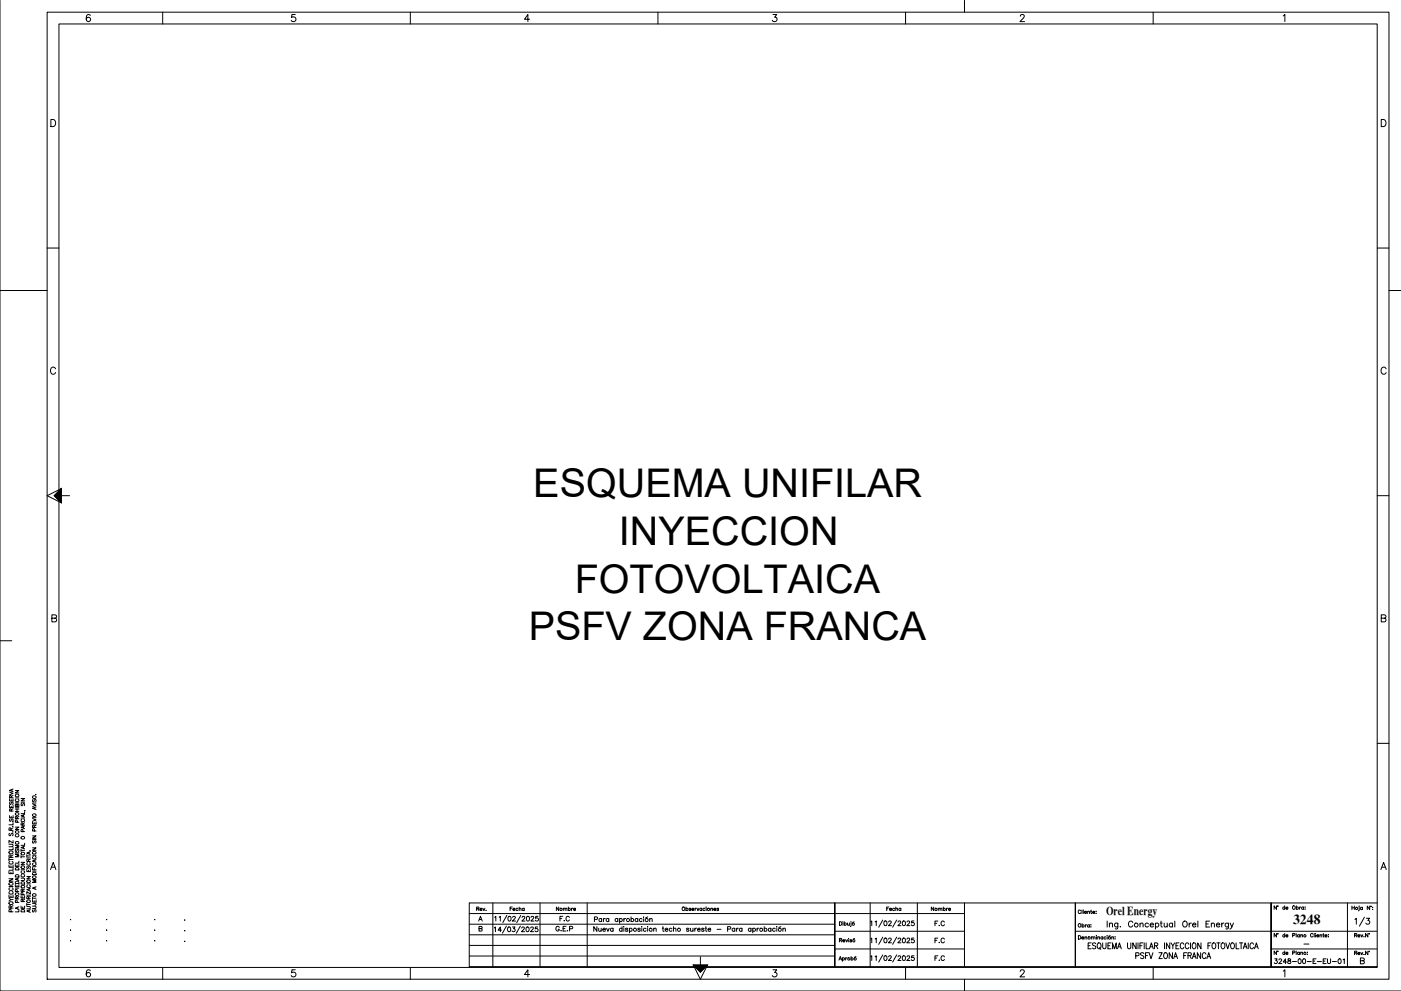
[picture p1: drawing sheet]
<svg xmlns="http://www.w3.org/2000/svg" width="594mm" height="420mm" viewBox="0 0 594 420" stroke-linecap="round" stroke-linejoin="round" font-family="sans-serif">
<defs><g id="words">
<g font-size="16.8">
<text x="226.1" y="210.8">ESQUEMA UNIFILAR</text>
<text x="262.5" y="231">INYECCION</text>
<text x="243.7" y="251.2">FOTOVOLTAICA</text>
<text x="224.2" y="271.4">PSFV ZONA FRANCA</text>
</g>
<text font-size="7.5" x="573.3" y="394.1">1/3</text>
<text font-size="5.9" x="548.3" y="391.8">3248</text>
<g font-size="5.3">
<text x="395.1" y="393.7">F.C</text>
<text x="395.1" y="401.1">F.C</text>
<text x="395.1" y="408.5">F.C</text>
<text x="539" y="409.9">3248-00-E-EU-01</text>
</g>
<text font-size="5.1" x="469" y="388">Orel Energy</text>
<g font-size="4.9">
<text x="234.6" y="395.8">G.E.P</text>
<text x="236.4" y="391.6">F.C</text>
</g>
<g font-size="4.4">
<text x="6.3" y="349.6" transform="rotate(-90 6.3 349.6)">SE RESERVA</text>
<text x="200.7" y="387.3">Rev.</text>
<text x="215.2" y="387.3">Fecha</text>
<text x="234.6" y="387.3">Nombre</text>
<text x="374.6" y="387.3">Fecha</text>
<text x="393.7" y="387.3">Nombre</text>
</g>
<text font-size="3.1" x="76.9" y="391.6">.</text>
<g font-size="2.6">
<text x="76.9" y="395.8">.</text>
<text x="28.6" y="400">.</text>
<text x="43.7" y="400">.</text>
<text x="64.2" y="400">.</text>
<text x="76.9" y="400.4">.</text>
<text x="551.7" y="401.5">-</text>
</g>
</g></defs>
<!-- layer: TEXTOS -->
<g fill="none" stroke="#000" stroke-width=".42">
<path d="M29.9 394.3h.1M29.9 389.8h.1M45.2 394.3h.1M45.2 389.8h.1M65.6 394.3h.1M65.6 389.8h.1M203 390.5l.7-2 .8 2M203.1 393.7l1.2-.1 .1-.6-1.3-.2v2l1.3-.2 .1-.5-.5-.4M203.3 389.8h.9M209.6 393.4l.5-.4v2M209.8 388.9l.4-.4v2M211.7 388.9l.5-.4v2"/>
<path d="M212.7 394.3h-1.5l1-1.3v2M214.7 392.6l-1.7 3.1M214.9 388.1l-1.7 3.1M215.5 393.1a.92 .92 0 0 1 1.1 .9 .92 .92 0 0 1-1.1 .9l-.3-.7zM215.7 388.6a.92 .92 0 0 1 1 .9 .92 .92 0 0 1-1 .9l-.3-.8zM217.3 393h1.1l-.6 .8a.67 .67 0 0 1 .5 1 .67 .67 0 0 1-1.2-.2M217.4 389l.4-.5 .7 .4-1.2 1.6h1.3M220.7 392.6l-1.8 3.1M220.8 388.1l-1.7 3.1M221.2 393.5l.4-.5 .8 .4-1.3 1.6h1.4M221.4 389l.4-.5 .7 .4-1.2 1.6h1.3M223.3 393.1a.92 .92 0 0 1 1.1 .9 .92 .92 0 0 1-1.1 .9l-.3-.7z"/>
<path d="M223.5 388.6a.92 .92 0 0 1 1 .9 .92 .92 0 0 1-1 .9l-.3-.8zM225 393.5l.4-.5 .8 .4-1.3 1.6h1.4M225.2 389l.4-.5 .7 .4-1.2 1.6h1.3M228 393h-1l-.1 .9a.71 .71 0 0 1 1.1 0 .71 .71 0 0 1-.1 1 .71 .71 0 0 1-1.1-.3M228.1 388.5h-.9l-.1 .9a.71 .71 0 0 1 1.1-.1 .71 .71 0 0 1-.2 1.1 .71 .71 0 0 1-1-.3M369.2 390.8l.5-.3v2M369.2 398.1l.5-.4v2M371.1 390.8l.5-.3v2M371.1 398.1l.5-.4v2M374.3 390.1l-1.7 3M374.3 397.3l-1.7 3.1M375.1 390.6a.92 .92 0 0 1 1 .9 .92 .92 0 0 1-1 .9l-.3-.8z"/>
<path d="M375.1 397.8a.92 .92 0 0 1 1 .9 .92 .92 0 0 1-1 .9l-.3-.7zM376.8 390.9l.4-.4 .7 .3-1.2 1.7h1.3M376.8 398.2l.4-.5 .7 .4-1.2 1.6h1.3M380.2 390.1l-1.7 3M380.2 397.3l-1.7 3.1M380.8 390.9l.4-.4 .7 .3-1.2 1.7h1.3M380.8 398.2l.4-.5 .7 .4-1.2 1.6h1.3M382.9 390.6a.92 .92 0 0 1 1.1 .9 .92 .92 0 0 1-1.1 .9l-.3-.8zM382.9 397.8a.92 .92 0 0 1 1.1 .9 .92 .92 0 0 1-1.1 .9l-.3-.7zM384.6 390.9l.4-.4 .8 .3-1.3 1.7h1.3M384.6 398.2l.4-.5 .8 .4-1.3 1.6h1.3M387.6 390.5h-1l-.1 .8a.71 .71 0 0 1 1.1 0 .71 .71 0 0 1-.2 1.1 .71 .71 0 0 1-1-.3"/>
<path d="M387.6 397.7h-1l-.1 .9a.71 .71 0 0 1 1.1 0 .71 .71 0 0 1-.2 1 .71 .71 0 0 1-1-.3M369.2 405.6l.5-.4v2M371.1 405.6l.5-.4v2M374.3 404.8l-1.7 3.1M375.1 405.3a.92 .92 0 0 1 1 .9 .92 .92 0 0 1-1 .9l-.3-.7zM376.8 405.7l.4-.5 .7 .4-1.2 1.6h1.3M380.2 404.8l-1.7 3.1M380.8 405.7l.4-.5 .7 .4-1.2 1.6h1.3M382.9 405.3a.92 .92 0 0 1 1.1 .9 .92 .92 0 0 1-1.1 .9l-.3-.7zM384.6 405.7l.4-.5 .8 .4-1.3 1.6h1.3M387.6 405.2h-1l-.1 .9a.71 .71 0 0 1 1.1 0 .71 .71 0 0 1-.2 1 .71 .71 0 0 1-1-.3"/>
</g>
<!-- layer: 0 -->
<g fill="none" stroke="#000" stroke-width=".42">
<path d="M0 .2v420h594M20 5.2h569v410h-569zM38.3 6.6l-.2-.3a.96 .96 0 0 0-1.4 .4 1.75 1.75 0 0 0 .7 2.5 .93 .93 0 0 0 1-.9 .93 .93 0 0 0-.8-1 .93 .93 0 0 0-1 .9M69 5.2v5M125.2 6.2h-1.4l-.2 1.3a1.06 1.06 0 0 1 1.6-.1 1.06 1.06 0 0 1-.2 1.6 1.06 1.06 0 0 1-1.5-.4M174 5.2v5M224.6 8.2h-2.2l1.4-2v3M279 5.2v5M327.8 6.2h1.5l-.8 1.1a1 1 0 0 1 .7 1.6 1 1 0 0 1-1.7-.3M384 5.2v5M409 .2v5M432.6 6.9l.6-.7h.6l.5 .5-.4 1-1.4 1.5h2"/>
<path d="M489 5.2v5M544.1 6.7l.7-.5v3M21.6 50.7h1a1.6 1.6 0 0 1 1 1.5 1.6 1.6 0 0 1-1 1.5h-1zM585.7 50.7h1a1.6 1.6 0 0 1 1 1.5 1.6 1.6 0 0 1-1 1.5h-1zM20 105.2h5M584 105.2h5M0 123.2h20M589 123.2h5M23.6 156.4a1.1 1.1 0 0 0-1.3-.7 1.1 1.1 0 0 0-.9 1.1v.7a1.1 1.1 0 0 0 .9 1.2 1.1 1.1 0 0 0 1.3-.8M587.8 156.4a1.1 1.1 0 0 0-1.3-.7 1.1 1.1 0 0 0-.9 1.1v.7a1.1 1.1 0 0 0 .9 1.2 1.1 1.1 0 0 0 1.3-.8M25 212.7v197.5h269.5M25 207.7v-197.5h559v400h-284.5"/>
<path d="M26 207.2v6l-6-3 6-3-3 3 3 3M26 210.2h3.5M584 210.2h5M0 271.7h5M22 262.1l1.7-.2 .3-.4-.1-.5-1.9-.3v3l1.9-.3 .1-.7-.7-.6M585.7 262.1l1.7-.2 .3-.4-.1-.5-1.9-.3v3l1.9-.3 .1-.7-.7-.6M20 315.2h5M584 315.2h5M6.5 335.2h1.5l-1.5 1h1.5M6.5 338.3h1.5M6.9 338.8a.55 .55 0 0 0-.4 .7 .55 .55 0 0 0 .6 .4 .62 .62 0 0 0 .8-.2 .62 .62 0 0 0-.1-.8l-.1-.1M8.9 338.5h1.5l-1.5 1h1.5"/>
<path d="M14 339v1l1.1-1v1M15.1 336.8h.1M3.8 357.9h1.2l.5 .5-.2 .5-1.5 .1M4.1 353.3l-.3 .4 .3 .6 .4-.1 .4-.8 .4-.1 .2 .4-.2 .6M4.6 352v-.9l-.6-.1-.2 1h1.7M5.4 352.7h.1M5.5 359.4v.9h-1.7M5.5 356.4v1l-1.7-1v1M5.5 351l-.9 .5M6.5 350.7h1.5l-1.5 1h1.5M6.5 344h1.5M6.5 343h1.5"/>
<path d="M6.5 342.5h1.5M6.5 340.4h1.5M6.9 353.7a.55 .55 0 0 0-.4 .7 .55 .55 0 0 0 .6 .4h.3a.55 .55 0 0 0 .6-.4 .55 .55 0 0 0-.3-.7M7.2 347.1l-.1-.8-.5-.1-.1 .9h1.5M7.2 341.2l.3-.3 .5 .3v.7h-1.5l.1-.9h.5l.1 .9M7.3 348.6l-.1-.9h-.6l-.1 .9h1.5M8 358.4h-1.5l1.5 .6-1.5 .5h1.5M8 346.1l-.8 .5M8.9 346.8h1.5M8.9 340.1h1.5M9.1 340.6v1l1.1-1v1M9.3 347.3a.55 .55 0 0 0-.4 .7 .55 .55 0 0 0 .6 .4h.4a.55 .55 0 0 0 .5-.4 .55 .55 0 0 0-.3-.7"/>
<path d="M9.7 349.8l-.1-.8-.5-.1-.2 .9h1.5M9.7 352.6v-.9h-.6l-.2 .9h1.5M9.9 345.5v.8M9.9 350.4v.7M9.9 359v.7M10.4 343.6l.3 .1M10.4 358.8l-1.5 .5 1.5 .6M10.4 357.5v.9h-1.5M10.4 350.2l-1.5 .6 1.5 .5M10.4 345.3l-1.5 .6 1.5 .6M10.4 344.1v.9h-1.5M10.4 348.8l-.7 .5"/>
<path d="M13.8 359.5h1.5l-1.5 1h1.5M13.8 354.4h1.5l-1.5 1h1.5M13.8 348.4v.9h1.5v-.9M13.8 347l1.5 .6-1.5 .6M13.8 340.8l1.5 .6-1.5 .6M13.8 356h1.5M13.8 346.7h1.5M13.8 340.5h1.5M14 356.5v1l.9-1 .4 .3-.2 .7M14.5 350.8l-.1-.8-.3-.2-.3 1h1.5M14.5 348.8v.5M14.6 352.3l-.1-.8-.6-.1-.1 .9h1.5"/>
<path d="M14.8 342.3v.7M15.3 342.1l-1.5 .6 1.5 .5M15.3 349.8l-.8 .5M3.8 379.5v.9h1.7v-.9M3.8 372.6h1.7l-1.7 1h1.7M3.8 369.4v1h1.7v-1M3.8 366.7v1h1.7v-1M3.8 375.9h1.7M3.8 364.4h1.7M3.8 363.9v1M3.9 374.4a.8 .8 0 0 1 1.1-.3 .8 .8 0 0 1 .3 1.1 .84 .84 0 0 1-1 .1 .84 .84 0 0 1-.4-.9zM3.9 361.1a.8 .8 0 0 1 1.1-.3 .8 .8 0 0 1 .3 1 .84 .84 0 0 1-1 .2 .84 .84 0 0 1-.4-.9z"/>
<path d="M4.2 378a.58 .58 0 0 0-.4 .6 .58 .58 0 0 0 .7 .5h.4a.58 .58 0 0 0 .6-.5 .58 .58 0 0 0-.4-.6M4.2 376.4a.58 .58 0 0 0-.4 .7 .58 .58 0 0 0 .7 .4h.4a.58 .58 0 0 0 .6-.4 .58 .58 0 0 0-.4-.7M4.2 365.2a.58 .58 0 0 0-.4 .7 .58 .58 0 0 0 .7 .4h.4a.58 .58 0 0 0 .6-.4 .58 .58 0 0 0-.4-.7M4.6 363.5v-.9l-.6-.1-.2 1h1.7M4.6 367.1v.6M4.6 369.8v.6M4.6 379.8v.6M5.5 368.1v.9h-1.7M5.5 362.4l-.9 .6M6.5 375v1h1.5v-1M6.5 366.4v.9h1.5v-.9M6.5 376.5h1.5"/>
<path d="M6.5 361.5h1.5M6.6 373.9a.83 .83 0 0 1 1.4 .2v.5h-1.5zM6.6 371.1a.84 .84 0 0 1 1.4 .2v.5h-1.5zM6.6 368.1a.84 .84 0 0 1 1.4 .2v.5h-1.5zM6.7 360v1l.9-1 .4 .4-.2 .6M7.2 366.8v.5M7.2 375.4v.6M7.3 378l-.1-.8-.6-.1-.1 .9h1.5M7.5 372.4v.7M8 372.2l-1.5 .5 1.5 .6M8 365.1v.9h-1.5M8 362.1h-1.5l1.5 .6-1.5 .6h1.5"/>
<path d="M8.9 379.8v.9h1.5v-.9M8.9 372.3h1.1l.4 .4-.2 .6h-1.3M8.9 365.6h1.5l-1.5 1h1.5M8.9 368.8h1.5M8.9 363.3h1.5M8.9 360v1M8.9 362.8v.9M8.9 360.5h1.5M9.1 374h1.1l.2 .8h-1.5zM9.3 370.7a.56 .56 0 0 0-.4 .7 .56 .56 0 0 0 .6 .4h.4a.56 .56 0 0 0 .5-.4 .56 .56 0 0 0-.3-.7M9.3 369.3a.55 .55 0 0 0-.4 .6 .55 .55 0 0 0 .6 .4h.4a.55 .55 0 0 0 .5-.4 .55 .55 0 0 0-.3-.6M9.7 377.9l-.1-.9-.4-.1-.3 1h1.5"/>
<path d="M9.7 379.4v-.9h-.6l-.2 .9h1.5M10.4 376.9l-.7 .5M11.4 371.6h1.5l-1.5 1h1.5M11.4 368.6v.9h1.5v-.9M11.4 362.4v1M11.4 379.5h1.5M11.4 374.7h1.5M11.4 363.7h1.5M11.4 362.9h1.5M11.6 367.3v.9l.7-.9 .5 .1-.2 .8M11.7 375.3a.55 .55 0 0 0-.3 .6 .55 .55 0 0 0 .5 .4 .62 .62 0 0 0 .8-.2 .62 .62 0 0 0-.1-.8h-.1M11.7 365.7a.55 .55 0 0 0-.3 .7 .55 .55 0 0 0 .5 .4h.4a.55 .55 0 0 0 .6-.4 .55 .55 0 0 0-.4-.7"/>
<path d="M12.1 365.3l-.1-.9-.5-.1-.1 1h1.5M12.1 369v.5M12.4 361.3v.7M12.4 376.8v.7M12.7 360.7h.1M12.9 378v1l-1.5-1v1M12.9 376.6l-1.5 .6 1.5 .6M12.9 361.1l-1.5 .6 1.5 .5M12.9 364.2l-.8 .6M13.8 367.8v1h1.5M13.8 369.3h1.5M13.8 367.5h1.5"/>
<path d="M13.8 362.6h1.5M14 370h1.1l.2 .8h-1.5zM14.1 365.9a.55 .55 0 0 0-.3 .6 .55 .55 0 0 0 .6 .5h.3a.55 .55 0 0 0 .6-.5 .55 .55 0 0 0-.4-.6M14.1 363.1a.56 .56 0 0 0-.3 .6 .56 .56 0 0 0 .6 .5h.3a.56 .56 0 0 0 .6-.5 .56 .56 0 0 0-.4-.6M14.5 368.2v.6M14.8 364.7v.7M14.8 376.2v.7M15.3 376l-1.5 .5 1.5 .6M15.3 373h-1.5l1.5 .5-1.5 .6h1.5M15.3 364.5l-1.5 .5 1.5 .6M21.4 368.7l1.2-3 1.1 3M21.9 367.7h1.4"/>
<path d="M585.6 368.7l1.1-3 1.1 3M586 367.7h1.4M3.8 380.8l.8 .6M3.9 382.6a.8 .8 0 0 1 1.1-.3 .8 .8 0 0 1 .3 1.1 .84 .84 0 0 1-1 .1 .84 .84 0 0 1-.4-.9zM4.6 385v-.9l-.6-.1-.2 1h1.7M4.7 386.6l-.1-.9-.6-.1-.2 1h1.7M5.5 381.4h-.9l-.8 .6M5.5 384l-.9 .5M7.2 381.1l-.1-.9h-.5l-.1 .9h1.5M7.3 382.6l-.1-.8-.6-.1-.1 .9h1.5M7.5 384.7v.7M8 385.8v.8h-1.5"/>
<path d="M8 384.5l-1.5 .5 1.5 .6M8 380.1l-.8 .5M8.9 384.2v.9h1.5v-.9M9 385.9a.83 .83 0 0 1 1.4 .2v.5h-1.5zM9.7 382.2l-.1-.8-.5-.1-.2 .9h1.5M9.7 380.2v.5M9.7 384.5v.6M10.4 381.3l-.7 .5M11.4 384.3h1l.5 .4-.3 .6h-1.2M11.4 383.5h1.5M11.4 383v1M12.1 381l-.1-.8-.5-.1-.1 .9h1.5"/>
<path d="M12.4 385.9v.7M12.9 385.7l-1.5 .5 1.5 .6M12.9 380l-.8 .5M13.8 384.2h1.1l.4 .4-.2 .5-1.3 .1M13.8 383l1.3 .1 .1 .5-.4 .2M13.8 381.5v1h1.5v-1M13.8 380.8h1.5M13.8 380.3v1M14 385.7v1l1.1-1v1M14.5 381.9v.6M252.1 389.8l1.1-.1 .1-.8-1.2-.2v2M253.1 392.9v2l-1.3-2v2"/>
<path d="M253.9 393.5l.1 1.3 .4 .1 .5-.4M254.9 393.5v1.4M255.1 389.7a.64 .64 0 0 0-.9-.1 .64 .64 0 0 0 0 1 .64 .64 0 0 0 .9-.1M255.1 389.4v1.3M255.6 394.1h1.1a.64 .64 0 0 0-.7-.5 .64 .64 0 0 0-.5 .6 .64 .64 0 0 0 .6 .7l.6-.3M255.9 389.4v1.3M256.6 389.4l-.7 .6M257.2 393.5l.6 1.4 .5-1.4M258.2 389.7a.64 .64 0 0 0-1-.1 .64 .64 0 0 0 0 1 .64 .64 0 0 0 1-.1M258.2 389.4v1.3M260 393.8a.64 .64 0 0 0-1-.1 .64 .64 0 0 0 0 1 .64 .64 0 0 0 1-.1M260 393.5v1.4"/>
<path d="M262 389.7a.64 .64 0 0 0-1-.1 .64 .64 0 0 0 0 1 .64 .64 0 0 0 1-.1M262 389.4v1.3M262.7 389.7a.64 .64 0 0 1 1-.1 .64 .64 0 0 1 0 1 .64 .64 0 0 1-1-.1M262.7 389.4v2M263.8 393.8a.64 .64 0 0 0-1-.1 .64 .64 0 0 0 0 1 .64 .64 0 0 0 1-.1M263.8 392.9v2M264.4 393h.1M264.5 389.4v1.3M264.5 393.6v1.3M265.3 389.4l-.8 .6M266.3 393.8l-1-.2v.4l1 .6-.4 .3-.7-.3M266.9 393.8a.63 .63 0 0 1 1-.1 .63 .63 0 0 1 0 1 .63 .63 0 0 1-1-.1"/>
<path d="M266.9 393.5v2M267.6 389.7a.64 .64 0 0 1 .9-.1 .64 .64 0 0 1 0 1 .64 .64 0 0 1-.9-.1M267.6 388.7v2M270.4 389.7a.64 .64 0 0 0-.9-.1 .64 .64 0 0 0 0 1 .64 .64 0 0 0 .9-.1M270.4 389.4v1.3M271.5 393.8l-1-.2v.4l1 .6-.4 .3-.7-.3M272.1 393h.1M272.2 393.6v1.3M272.3 389.7a.64 .64 0 0 0-1-.1 .64 .64 0 0 0 0 1 .64 .64 0 0 0 1-.1M272.8 388.8h.1M272.9 389.5v1.2M274 393.8a.64 .64 0 0 0-1-.1 .64 .64 0 0 0 0 1 .64 .64 0 0 0 1-.1"/>
<path d="M274.5 393h.1M274.6 393.6v1.3M274.6 388.7l-.8 .4M275.5 389.8l.5-.4 .4 .1 .1 1.2M275.5 389.4v1.3M277.2 393.9l.5-.4 .5 .1v1.3M277.2 393.5v1.4M280.8 393.5h.7M281.1 392.9v1.6l.5 .4M282.1 394.1h1.1a.64 .64 0 0 0-.7-.5 .64 .64 0 0 0-.6 .6 .64 .64 0 0 0 .6 .7l.7-.3M284.9 393.8a.64 .64 0 0 0-.9-.1 .64 .64 0 0 0 0 1 .64 .64 0 0 0 .9-.1M285.6 393.9l.5-.4 .4 .1 .1 1.3"/>
<path d="M285.6 392.9v2M292.2 393.8l-1-.2v.4l1 .6-.4 .3-.7-.3M292.8 393.5l.1 1.3 .5 .1 .5-.4M293.9 393.5v1.4M294.6 393.5v1.4M295.4 393.5l-.8 .6M295.8 394.1h1.1a.64 .64 0 0 0-.7-.5 .64 .64 0 0 0-.6 .6 .64 .64 0 0 0 .6 .7l.7-.3M298.5 393.8l-.9-.2v.4l.9 .6-.3 .3-.7-.3M299 393.5h.7M299.3 392.9v1.6l.5 .4M300.2 394.1h1.2a.64 .64 0 0 0-.7-.5 .64 .64 0 0 0-.6 .6 .64 .64 0 0 0 .6 .7l.7-.3M304.1 394h1.7"/>
<path d="M308.5 393.9l1.2-.1 .1-.7-1.3-.2v2M311.6 393.8a.64 .64 0 0 0-1-.1 .64 .64 0 0 0 0 1 .64 .64 0 0 0 1-.1M311.6 393.5v1.4M312.3 393.5v1.4M313.1 393.5l-.8 .6M314.6 393.8a.64 .64 0 0 0-.9-.1 .64 .64 0 0 0 0 1 .64 .64 0 0 0 .9-.1M314.6 393.5v1.4M318.4 393.8a.64 .64 0 0 0-.9-.1 .64 .64 0 0 0 0 1 .64 .64 0 0 0 .9-.1M318.4 393.5v1.4M319.2 393.8a.64 .64 0 0 1 .9-.1 .64 .64 0 0 1 0 1 .64 .64 0 0 1-.9-.1M319.2 393.5v2M321 393.5v1.4"/>
<path d="M321.8 393.5l-.8 .6M324.1 393.8a.64 .64 0 0 1 .9-.1 .64 .64 0 0 1 0 1 .64 .64 0 0 1-.9-.1M324.1 392.9v2M326.9 393.8a.64 .64 0 0 0-.9-.1 .64 .64 0 0 0 0 1 .64 .64 0 0 0 .9-.1M326.9 393.5v1.4M328.7 393.8a.64 .64 0 0 0-.9-.1 .64 .64 0 0 0 0 1 .64 .64 0 0 0 .9-.1M329.3 393h.1M329.4 393.6v1.3M331.1 392.9l-.8 .3M332 393.9l.4-.4 .5 .1 .1 1.3M332 393.5v1.4M462.7 399.8h-1.3v2.5h1.3"/>
<path d="M465.7 399.9l.2-.1a1.28 1.28 0 0 1 1 1.2 1.28 1.28 0 0 1-1 1.3 1.59 1.59 0 0 1-.2-2.4zM467.6 399.8v1.7l.6 .8 .7-.4 .1-2.1M469.5 390.5v2.5M470.4 391.8l.6-.4 .6 .1 .1 1.5M470.4 391.4v1.6M471.1 399.8h-1.3v2.5h1.3M474 391.4l-.1 2.2-1 .1M474 391.7a.8 .8 0 0 0-1.2-.1 .8 .8 0 0 0 0 1.2 .8 .8 0 0 0 1.2-.1M475.1 392.8v.2zM478.1 399.8v1.7l.6 .8 .7-.4 .1-2.1M480.3 391.1a.92 .92 0 0 0-1-.6 .92 .92 0 0 0-.8 1v.6a.92 .92 0 0 0 .8 .9 .92 .92 0 0 0 1-.6M481.8 399.8v2.5l-1.5-2.5v2.5"/>
<path d="M482.6 399.8v2.5M483.4 391.8l.6-.4 .6 .1 .1 1.5M483.4 391.4v1.6M484.7 399.8h-1.3v2.5M485.2 399.8v2.5M486 399.8v2.5h1.2M487 391.7a.8 .8 0 0 0-1.2-.1 .8 .8 0 0 0 0 1.2 .8 .8 0 0 0 1.2-.1M487.7 392.1h1.4a.8 .8 0 0 0-.9-.7 .8 .8 0 0 0-.7 .9 .8 .8 0 0 0 .8 .7l.8-.3M490 391.7a.8 .8 0 0 1 1.1-.1 .8 .8 0 0 1 0 1.2 .8 .8 0 0 1-1.1-.1M490 391.4v2.5M492 391.4h.8M492.3 390.5v2.1l.6 .4"/>
<path d="M493.6 391.4l.2 1.5 .6 .1 .6-.4M493.8 399.8v2.5M495 391.4v1.6M496 399.8v2.5l-1.4-2.5v2.5M496.5 399.8l.8 1.1v1.4M497.2 391.7a.8 .8 0 0 0-1.2-.1 .8 .8 0 0 0 0 1.2 .8 .8 0 0 0 1.2-.1M497.2 391.4v1.6M498.1 399.8l-.8 1.1M498.2 390.5v2.5M500 399.8h-1.3v2.5h1.3M501.7 390.9l.3-.2a1.17 1.17 0 0 1 1.4 1.1 1.17 1.17 0 0 1-1.4 1.1l-.5-.8zM504.2 391.4v1.6"/>
<path d="M504.8 399.8v2.5M505.2 391.4l-.6 .1-.4 .6M505.7 392.1h1.4a.8 .8 0 0 0-.9-.7 .8 .8 0 0 0-.7 .9 .8 .8 0 0 0 .8 .7l.8-.3M505.9 399.9l.2-.1a1.27 1.27 0 0 1 1.1 1.2 1.27 1.27 0 0 1-1.1 1.3 1.61 1.61 0 0 1-.2-2.4zM507.9 390.5v2.5M509.3 399.8v2.5l-1.4-2.5v2.5M511.4 391.7h.9M512.9 390.5h-1.5v2.5h1.5M513.5 399.8h-1.3v2.5M513.7 391.8l.5-.4 .6 .1 .2 1.5M513.7 391.4v1.6M514.3 399.9l.2-.1a1.28 1.28 0 0 1 1.1 1.2 1.28 1.28 0 0 1-1.1 1.3 1.6 1.6 0 0 1-.2-2.4z"/>
<path d="M515.8 392.1h1.4a.8 .8 0 0 0-.9-.7 .8 .8 0 0 0-.7 .9 .8 .8 0 0 0 .8 .7l.8-.3M515.9 399.8h1.5M516.7 399.8v2.5M518.1 391.4v1.6M518.2 399.9l.2-.1a1.27 1.27 0 0 1 1 1.2 1.27 1.27 0 0 1-1 1.3 1.61 1.61 0 0 1-.2-2.4zM519 391.4l-.6 .1-.3 .6M519.8 399.8l.8 2.5 .8-2.5M520.9 391.4l-.1 2.2-1 .1M520.9 391.7a.8 .8 0 0 0-1.2-.1 .8 .8 0 0 0 0 1.2 .8 .8 0 0 0 1.2-.1M521.6 391.4l.7 1.6 .7-1.6M522.2 399.9l.2-.1a1.27 1.27 0 0 1 1.1 1.2 1.27 1.27 0 0 1-1.1 1.3 1.61 1.61 0 0 1-.2-2.4zM522.3 393l-.8 .9"/>
<path d="M524.2 399.8v2.5h1.2M525.6 399.8h1.4M526.3 399.8v2.5M529.3 399.8v2.5M38.3 411.6l-.2-.3a.96 .96 0 0 0-1.4 .4 1.75 1.75 0 0 0 .7 2.5 .93 .93 0 0 0 1-.9 .93 .93 0 0 0-.8-1 .93 .93 0 0 0-1 .9M69 410.2v5M125.2 411.2h-1.4l-.2 1.3a1.06 1.06 0 0 1 1.6-.1 1.06 1.06 0 0 1-.2 1.6 1.06 1.06 0 0 1-1.5-.4M174 410.2v5M224.6 413.2h-2.2l1.4-2v3M294 409.2h6l-3 6-3-6 3 3 3-3M297 405.7v3.5M327.8 411.2h1.5l-.8 1.1a1 1 0 0 1 .7 1.6 1 1 0 0 1-1.7-.3"/>
<path d="M384 410.2v5M409 415.2v5M432.6 411.9l.6-.7h.6l.5 .5-.4 1-1.4 1.5h2M461.4 400.9h.8M464.7 400.1l-.6-.3-.9 .3 .2 .6 1.3 .8-.6 .8-.9-.4M466.2 401.8l.6 .7M469.8 400.9h.8M471.7 402.3v-2.5l.8 2.5 .9-2.5v2.5M473.9 402.3l.8-2.5 .8 2.5M474.2 401.4h1M481.6 405.2l1.2-.1v-1.1l-1.2-.1v2.5M483.4 400.9h.8"/>
<path d="M485 404.3l-.5-.4-.9 .4 .2 .6 1.1 .6 .1 .6-.5 .3-.9-.3M485.7 405.1h.9M487.1 403.9h-1.4v2.5M487.3 403.9l.8 2.5 .8-2.5M487.4 402.3l.8-2.5 .8 2.5M487.7 401.4h1M489 410.2v5M489.5 400.9l1.3-.1 .1-.8-1.4-.2v2.5M490.3 400.9l.7 1.4M491.4 403.9h1.4l-1.4 2.5h1.4M493.8 404l.2-.1a1.27 1.27 0 0 1 1.1 1.3 1.27 1.27 0 0 1-1.1 1.2 1.61 1.61 0 0 1-.2-2.4zM497.2 403.9v2.5l-1.4-2.5v2.5"/>
<path d="M497.7 406.4l.8-2.5 .8 2.5M498 405.6h1M498.7 400.9h.8M501.9 405.1h.9M502 400.4a.78 .78 0 0 0-.9-.6 .78 .78 0 0 0-.6 .9v.6a.78 .78 0 0 0 .6 1 .78 .78 0 0 0 .9-.6M503.3 403.9h-1.4v2.5M503.8 405.1l1.2-.1 .1-.8-1.3-.3v2.5M504.1 400.4a.78 .78 0 0 0-.9-.6 .78 .78 0 0 0-.6 .9v.6a.78 .78 0 0 0 .6 1 .78 .78 0 0 0 .9-.6M504.5 405.1l.7 1.3M505.6 406.4l.8-2.5 .8 2.5M505.9 405.6h1M509.1 403.9v2.5l-1.4-2.5v2.5"/>
<path d="M511.3 404.5a.78 .78 0 0 0-.9-.6 .78 .78 0 0 0-.6 1v.6a.78 .78 0 0 0 .6 .9 .78 .78 0 0 0 .9-.6M511.8 406.4l.8-2.5 .8 2.5M512.1 405.6h1M512.2 400.9h.8M527.2 402.3l.8-2.5 .8 2.5M527.5 401.4h1M531.5 400.4a.78 .78 0 0 0-.9-.6 .78 .78 0 0 0-.6 .9v.6a.78 .78 0 0 0 .6 1 .78 .78 0 0 0 .9-.6M531.9 402.3l.9-2.5 .8 2.5M532.2 401.4h1.1M544.1 411.7l.7-.5v3M576.9 407.3l1.4-.1 .1-.8-1.5-.3v2.5l1.5-.2 .1-.6-.6-.5"/>
<circle cx="7.2" cy="337.2" r=".69"/>
<circle cx="14.5" cy="338" r=".69"/>
<circle cx="7.2" cy="357.3" r=".69"/>
<circle cx="7.2" cy="352.7" r=".69"/>
<circle cx="7.2" cy="345.1" r=".69"/>
<circle cx="9.6" cy="355.2" r=".69"/>
<circle cx="14.5" cy="345.6" r=".69"/>
<circle cx="7.2" cy="379.1" r=".69"/>
<circle cx="9.6" cy="367.7" r=".69"/>
<circle cx="9.6" cy="361.9" r=".69"/>
<circle cx="9.6" cy="375.9" r=".69"/>
<circle cx="12" cy="373.7" r=".69"/>
<circle cx="14.5" cy="379.5" r=".69"/>
<circle cx="14.5" cy="361.5" r=".69"/>
<circle cx="14.5" cy="371.9" r=".69"/>
<circle cx="12" cy="382.1" r=".69"/>
<circle cx="266.3" cy="390.1" r=".66"/>
<circle cx="269.2" cy="394.2" r=".66"/>
<circle cx="274.2" cy="390.1" r=".66"/>
<circle cx="275.9" cy="394.2" r=".66"/>
<circle cx="287.9" cy="394.2" r=".66"/>
<circle cx="322.8" cy="394.2" r=".66"/>
<circle cx="330.7" cy="394.2" r=".66"/>
<circle cx="481.8" cy="392.2" r=".82"/>
</g>
<!-- layer: PRINCIPAL -->
<g fill="none" stroke="#000" stroke-width=".42">
<path d="M199 387.3h210M199 396.3h155M199 391.8h155M209 382.8v27M229 382.8v27M249 382.8v27M354 394.8h55M369 382.8v27M389 382.8v27M409 382.8v27M456 394.8h127.9M571.4 382.8v27"/>
<path d="M584 382.8h-385v27h385M199 405.3h155M199 400.8h155M354 409.8v-27v27M354 402.3h55M456 409.8v-27v27M538.9 402.3h45M539 409.8v-27v27"/>
</g>
<!-- layer: Texto-rotulo -->
<g fill="none" stroke="#000" stroke-width=".42">
<path d="M290.9 385.3a.48 .48 0 0 1 .7-.1 .48 .48 0 0 1 0 .7 .48 .48 0 0 1-.7-.1M290.9 384.6v1.5M293 385.3l-.8-.2 .8 .7h-.8M293.4 385.5h.8a.48 .48 0 0 0-.5-.4 .48 .48 0 0 0-.4 .5 .48 .48 0 0 0 .4 .5l.5-.3M294.7 385.1v1M295.3 385.1l-.6 .4M295.5 385.1l.5 1 .4-1M297.6 385.3a.48 .48 0 0 0-.7-.1 .48 .48 0 0 0 0 .7 .48 .48 0 0 0 .7-.1M297.6 385.1v1M299 385.3a.48 .48 0 0 0-.7-.1 .48 .48 0 0 0 0 .7 .48 .48 0 0 0 .7-.1M299.4 384.6h.1M299.5 385.1v1"/>
<path d="M301.4 385.3l.7-.2 .1 1M301.4 385.1v1M302.7 385.5h.8a.48 .48 0 0 0-.5-.4 .48 .48 0 0 0-.4 .5 .48 .48 0 0 0 .4 .5l.5-.3M304.7 385.3l-.7-.2 .7 .7h-.7M355.9 398.6l.9-.1 .1-.5-1-.1v1.5M355.9 390.8h.6a.8 .8 0 0 1 .5 .8 .8 .8 0 0 1-.5 .7h-.6zM356.5 398.6l.5 .8M357.4 398.8h.8a.46 .46 0 0 0-.6-.4 .46 .46 0 0 0-.1 .8l.2 .2 .5-.2M357.4 390.9h.1M357.5 391.4v.9M358 391.5a.48 .48 0 0 1 .7 0 .48 .48 0 0 1 0 .7 .48 .48 0 0 1-.7-.1M358 390.8v1.5"/>
<path d="M358.6 398.4l.4 1 .5-1M359.4 391.3l.1 .9 .7-.2M359.8 398h.1M359.9 398.5v.9M360.2 391.3v1M360.8 390.9h.1M360.9 391.4v1.1l-.4 .3M361.2 398.6h-.8l.7 .3v.4l-.7-.1M362.2 390.8l-.7 .3M362.4 397.9l-.7 .3M457.3 396.7h.5a.8 .8 0 0 1 .5 .7 .8 .8 0 0 1-.5 .8h-.5zM458.3 386.2a.56 .56 0 0 0-.6-.4 .56 .56 0 0 0-.5 .6 .62 .62 0 0 0 .2 .8 .62 .62 0 0 0 .8-.1l.1-.1"/>
<path d="M458.7 397.6h.9a.48 .48 0 0 0-.6-.4 .48 .48 0 0 0-.4 .5 .48 .48 0 0 0 .5 .5l.5-.2M458.8 385.8v1.5M458.9 392.3a.48 .48 0 0 1 .7-.1 .48 .48 0 0 1 0 .7 .48 .48 0 0 1-.7 0M458.9 391.6v1.5M459.3 385.9h.1M459.4 386.4v.9M459.9 386.8h.8a.48 .48 0 0 0-.7-.3 .48 .48 0 0 0-.1 .7 .48 .48 0 0 0 .7 .1l.1-.2M460.1 397.5l.7-.3 .1 1M460.1 397.2v1M460.2 392.1v1M460.8 392.1l-.6 .4M461.2 386.6l.7-.2 .1 .9"/>
<path d="M461.2 386.3v1M461.9 392.3a.48 .48 0 0 0-.7-.1 .48 .48 0 0 0 0 .7 .48 .48 0 0 0 .7 0M461.9 392.1v1M462.4 386.3h.5M462.6 392.1h.1M462.6 392.9h.1M462.6 385.8v1.2l.4 .3M462.8 397.5l.7-.3 .1 1M462.8 397.2v1M463.4 386.8h.8a.48 .48 0 0 0-.6-.3 .48 .48 0 0 0-.2 .7 .48 .48 0 0 0 .7 .1l.1-.2M463.6 397.5l.7-.3 .1 1M464.8 386.3h.1"/>
<path d="M464.8 387.2h.1M464.9 396.7h.1M464.9 397.2v1M465.5 397.5l.7-.3 .1 1M465.5 397.2v1M467.6 397.4a.48 .48 0 0 0-.7-.1 .48 .48 0 0 0 0 .7 .48 .48 0 0 0 .7 0M467.6 397.2v1M469 397.4a.48 .48 0 0 0-.7-.1 .48 .48 0 0 0 0 .7 .48 .48 0 0 0 .7 0M469.4 396.7h.1M469.5 397.2v1M470.8 396.7l-.7 .3M471.4 397.5l.7-.3 .1 1"/>
<path d="M471.4 397.2v1M472.9 397.2h.1M472.9 398h.1M541.3 395.8v1.5l-1-1.5v1.5M541.3 384v1.5l-1-1.5v1.5M544.8 396.5a.48 .48 0 0 0-.7-.1 .48 .48 0 0 0 0 .7 .48 .48 0 0 0 .7 0M544.8 384.8a.48 .48 0 0 0-.7-.1 .48 .48 0 0 0 0 .7 .48 .48 0 0 0 .7-.1M544.8 384v1.5M544.8 395.8v1.5M545.3 396.7h.8a.48 .48 0 0 0-.6-.3 .48 .48 0 0 0-.2 .7 .48 .48 0 0 0 .7 .1l.1-.1M545.3 385h.8a.51 .51 0 0 0-.7-.3 .51 .51 0 0 0 0 .9 .51 .51 0 0 0 .7-.3M548.1 396.6l.9-.1 .1-.6-1-.1v1.5"/>
<path d="M549.6 395.8v1.5M549.7 384.8a.48 .48 0 0 1 .7-.1 .48 .48 0 0 1 0 .7 .48 .48 0 0 1-.7-.1M549.7 384v1.5M551 396.5a.48 .48 0 0 0-.7-.1 .48 .48 0 0 0 0 .7 .48 .48 0 0 0 .7 0M551 396.3v1M551.1 384.5v1M551.6 396.6l.7-.3 .1 1M551.6 396.3v1M551.6 384.5l-.5 .5M552.8 384.8a.48 .48 0 0 0-.7-.1 .48 .48 0 0 0 0 .7 .48 .48 0 0 0 .7-.1M552.8 384.5v1M553.4 384.5h.1"/>
<path d="M553.4 385.4h.1M556.8 396.1a.55 .55 0 0 0-.6-.3 .55 .55 0 0 0-.5 .5v.4a.55 .55 0 0 0 .5 .6 .55 .55 0 0 0 .6-.4M557.3 395.8v1.5M557.8 395.8h.1M557.8 396.3v1M558.4 396.7h.8a.48 .48 0 0 0-.7-.3 .48 .48 0 0 0-.2 .7 .48 .48 0 0 0 .8 .1l.1-.1M559.7 396.6l.7-.3 .1 1M559.7 396.3v1M560.9 396.3h.5M561.1 395.8v1.2l.4 .3M561.8 396.7h.9a.46 .46 0 0 0-.6-.4 .46 .46 0 0 0-.2 .8l.3 .2 .5-.2M563.3 396.3h.1"/>
<path d="M563.3 397.1h.1M573.3 384.1v1.5M573.3 384.9h1M574.3 384.1v1.5M574.4 396.5l.8-.1 .1-.5-.9-.1v1.5M574.9 396.5l.5 .8M575.8 396.7h.9a.46 .46 0 0 0-.7-.4 .46 .46 0 0 0-.1 .8l.3 .2 .5-.2M576.3 384.2h.1M576.3 384.7v1.2l-.3 .2M577 396.3l.5 1 .4-1M577.7 384.9a.48 .48 0 0 0-.7-.1 .48 .48 0 0 0 0 .7 .48 .48 0 0 0 .7-.1M577.7 384.7v.9"/>
<path d="M578.4 397.1h.1M580 395.8v1.5l-1-1.5v1.5M580.8 384.1v1.5l-1-1.5v1.5M582.1 384.7h.1M355.7 407.1l.6-1.5 .6 1.5M355.9 406.6h.8M357.2 406.3a.48 .48 0 0 1 .7-.1 .48 .48 0 0 1 0 .7 .48 .48 0 0 1-.7-.1M357.2 406.1v1.5M358.6 406.1v1M359.2 406.1l-.6 .4M360.9 406.3a.48 .48 0 0 1 .7-.1 .48 .48 0 0 1 0 .7 .48 .48 0 0 1-.7-.1M360.9 405.6v1.5"/>
<path d="M363 405.6l-.7 .2M541.3 403.2v1.5l-1-1.5v1.5M544.8 403.9a.48 .48 0 0 0-.7-.1 .48 .48 0 0 0 0 .8 .48 .48 0 0 0 .7-.1M544.8 403.2v1.5M545.3 404.1h.8a.48 .48 0 0 0-.5-.4 .48 .48 0 0 0-.4 .5 .48 .48 0 0 0 .4 .5l.5-.2M548.1 404l.9-.1 .1-.6-1-.1v1.5M549.6 403.2v1.5M551 403.9a.48 .48 0 0 0-.7-.1 .48 .48 0 0 0 0 .8 .48 .48 0 0 0 .7-.1M551 403.7v1M551.6 404l.7-.2 .1 .9M551.6 403.7v1M554.4 403.7h.1"/>
<path d="M574.4 404l.8-.1 .1-.5-.9-.1v1.5M574.9 404l.5 .8M575.8 404.2h.9a.48 .48 0 0 0-.6-.4 .48 .48 0 0 0-.4 .5 .48 .48 0 0 0 .5 .5l.5-.2M577 403.8l.5 1 .4-1M578.4 404.6h.1M580 403.3v1.5l-1-1.5v1.5"/>
<circle cx="289.8" cy="385.2" r=".69"/>
<circle cx="300.4" cy="385.5" r=".5"/>
<circle cx="361.8" cy="391.8" r=".5"/>
<circle cx="362.1" cy="398.9" r=".5"/>
<circle cx="457.8" cy="392.3" r=".69"/>
<circle cx="461.8" cy="397.7" r=".5"/>
<circle cx="470.5" cy="397.7" r=".5"/>
<circle cx="541.8" cy="384.2" r=".14"/>
<circle cx="541.8" cy="395.9" r=".14"/>
<circle cx="548.6" cy="384.7" r=".69"/>
<circle cx="553.3" cy="396.8" r=".49"/>
<circle cx="575.2" cy="385.1" r=".49"/>
<circle cx="581.3" cy="384.3" r=".14"/>
<circle cx="359.9" cy="406.5" r=".49"/>
<circle cx="362.6" cy="406.5" r=".5"/>
<circle cx="541.8" cy="403.3" r=".14"/>
<circle cx="553.3" cy="404.2" r=".5"/>
<circle cx="580.5" cy="403.4" r=".14"/>
</g>
<!-- layer: 0 -->
<path d="M26 207.2v6l-3-3zM294 409.2h6l-3 3z" fill="#000" stroke="#000" stroke-width=".42"/>
<use href="#words"/>
</svg>
